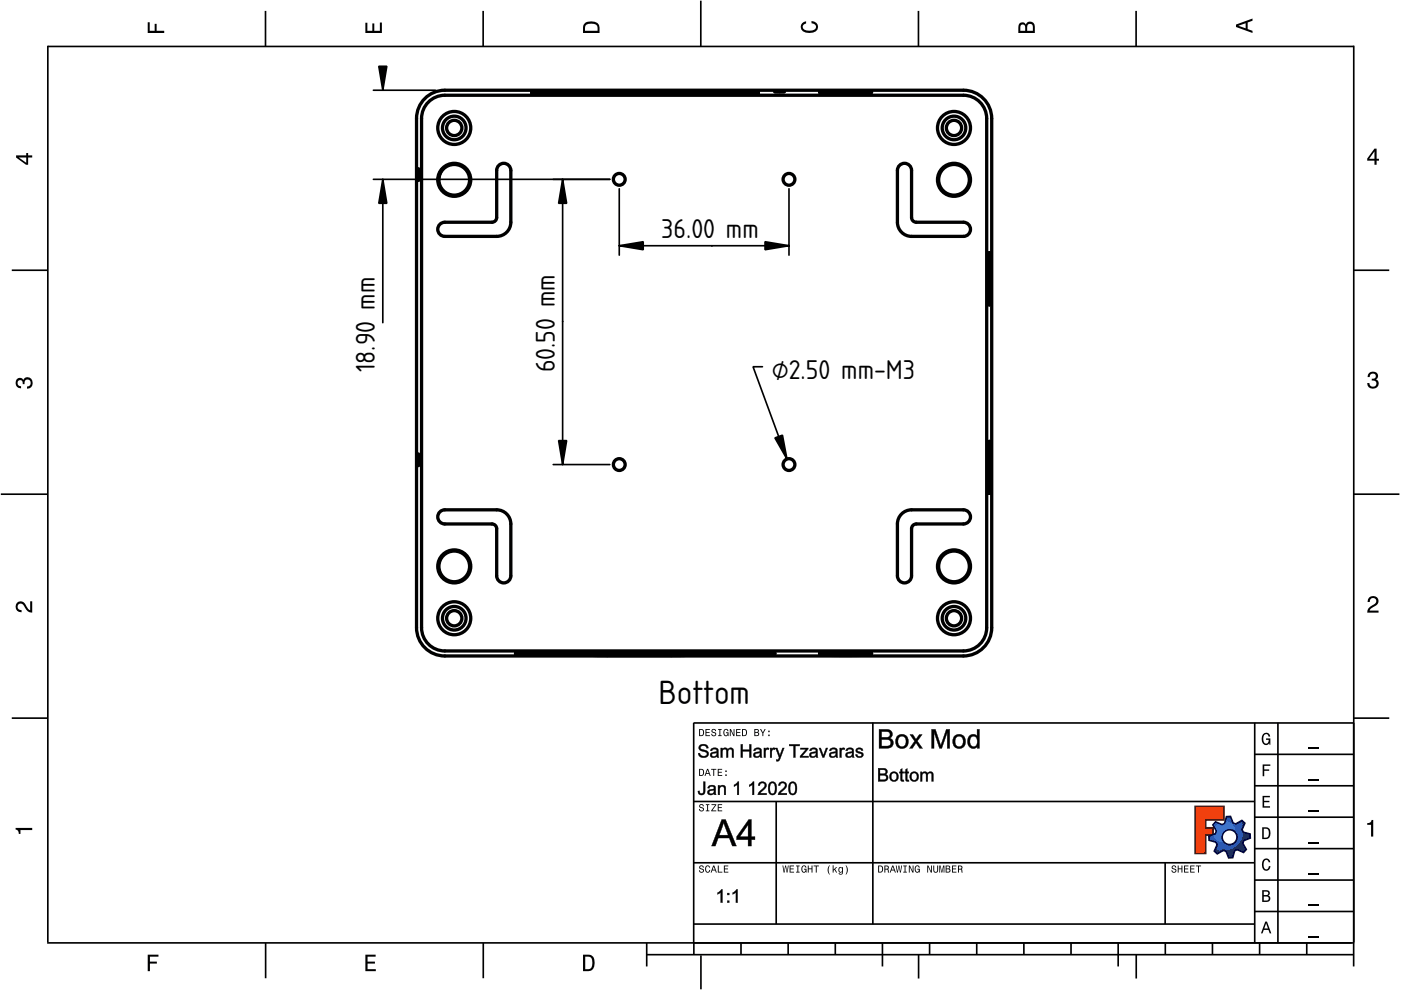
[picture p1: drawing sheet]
<svg xmlns="http://www.w3.org/2000/svg" width="297mm" height="210mm" viewBox="0 0 297 210" stroke-linecap="round" stroke-linejoin="round" font-family="sans-serif">
<defs><g id="words">
<text font-size="6.7" x="139.6" y="149.3">Bottom</text>
<g font-size="5.4">
<text x="140.2" y="50.4">36.00 mm</text>
<text x="79.5" y="78.9" transform="rotate(-90 79.5 78.9)">18.90 mm</text>
<text x="117.6" y="78.9" transform="rotate(-90 117.6 78.9)">60.50 mm</text>
<text x="163.7" y="80.4">⌀2.50 mm-M3</text>
</g>
</g></defs>
<g fill="none" stroke="#000" stroke-width=".35">
<path d="M10.1 9.7v190.1M10.1 9.9h277M56.3 2.3v7.5M102.4 2.3v7.5M148.6 .1v9.8M194.7 2.3v7.5M240.9 2.3v7.5M287 9.7v195.2M2.5 57.3h7.5M287.1 57.3h7.4M.2 104.8h10M287 104.8h9.7"/>
<path d="M2.5 152.3h7.5M147 153.3h140.1M147.1 153.3v49.1M185.1 153.2v42.8M266 159.9h21M266 153.3v46.7M270.9 153.3v46.7M287.1 152.3h7.4M147 169.9h119M164.6 169.9v26M266 179.9h21M266 173.3h21"/>
<path d="M266 166.6h21M10 199.9h277.1M56.3 199.9v7.5M102.5 199.9v7.5M137.1 199.9v5M147 195.9h119M147 182.9h119M157.1 199.9v2.5M167.1 199.9v2.5M177.1 199.9v2.5M187.1 199.9v5M197.1 199.9v2.5"/>
<path d="M207.1 199.9v2.5M217.1 199.9v2.5M227.1 199.9v2.5M237.1 199.9v5M247 182.9v13M247.1 199.9v2.5M257.1 199.9v2.5M266 193.3h21M266 186.6h21M267.1 199.9v2.5M277.1 199.9v2.5M137.1 202.4h150"/>
<path d="M148.6 202.6v7.2M194.8 202.4v5.1M240.9 202.4v5.1"/>
</g>
<g fill="#000">
<path d="M31.3 4.7h.4v1.8h1.1v-1.4h.4v1.4h1.6v.5h-3.5z" fill-rule="evenodd"/>
<path d="M77.5 4.8h.4v1.7h1v-1.5h.5v1.5h1.1v-1.7h.5v2.2h-3.5z" fill-rule="evenodd"/>
<path d="M124.1 4.9a2.19 2.19 0 0 0-.5 2.1h3.5v-1.2a1.42 1.42 0 0 0-1.7-1.3zM124.3 5.2a2.14 2.14 0 0 1 2.3 .3l.1 1h-2.7l.1-1z" fill-rule="evenodd"/>
<path d="M170.1 4.9l.8-.4v.5a.7 .7 0 0 0-.7 .5 .7 .7 0 0 0 .3 .8 1.69 1.69 0 0 0 2.5-.6 .9 .9 0 0 0-.9-.8v-.5a1.24 1.24 0 0 1 1.3 1.1 1.24 1.24 0 0 1-1 1.4 2.22 2.22 0 0 1-2.5-.7l-.1-.5z" fill-rule="evenodd"/>
<path d="M216.1 5l-.2 .8v1.2h3.5v-1.3a.98 .98 0 0 0-.7-1.1 .98 .98 0 0 0-1.2 .6 .84 .84 0 0 0-1.4-.2zM216.4 5.3a.54 .54 0 0 1 .7-.1 .54 .54 0 0 1 .3 .6v.7h-1.1zM217.9 5.2a.62 .62 0 0 1 .7-.1 .62 .62 0 0 1 .4 .6v.8h-1.2z" fill-rule="evenodd"/>
<path d="M262.1 5.2v.5l3.5 1.3v-.5l-1.1-.3v-1.4l1.1-.4v-.5zM262.6 5.5l1.5-.6v1.1z" fill-rule="evenodd"/>
<path d="M3.4 32.9v.5l2.1 1.5h.5v-1.5h.8v-.5h-.8v-.5h-.4v.5zM4 33.4h1.6v1.1z" fill-rule="evenodd"/>
<path d="M291.4 31.5l-1.5 2.1v.5h1.5v.8h.5v-.8h.5v-.4h-.5v-2.2zM291.4 32.1v1.6h-1.1z" fill-rule="evenodd"/>
<path d="M3.6 80.4a.86 .86 0 0 1 1.4 .1 1.06 1.06 0 0 1 1.2-.5 1.06 1.06 0 0 1 .7 1.2 1.1 1.1 0 0 1-1.2 1.2v-.4a.71 .71 0 0 0 .8-1 .71 .71 0 0 0-1.3-.1v.6h-.4a.61 .61 0 0 0-.3-.8 .61 .61 0 0 0-.8 .2 .61 .61 0 0 0 .2 .8l.6 .2v.4a1.15 1.15 0 0 1-1.2-.6 1.15 1.15 0 0 1 .3-1.3z" fill-rule="evenodd"/>
<path d="M290.3 79.1a1.08 1.08 0 0 1 1.3-.2 1.08 1.08 0 0 1 .5 1.3l-.4 .2a1.06 1.06 0 0 1 .6 1.3 1.06 1.06 0 0 1-1.2 .7 1.1 1.1 0 0 1-1.2-1.2h.4a.71 .71 0 0 0 1 .8 .71 .71 0 0 0 .1-1.3h-.6v-.4a.61 .61 0 0 0 .8-.3 .61 .61 0 0 0-.2-.8 .61 .61 0 0 0-.8 .2l-.2 .5h-.4z" fill-rule="evenodd"/>
<path d="M3.6 127.8a1.22 1.22 0 0 1 2 .7l.4 .6 .4 .3v-1.9h.4v2.4a1.8 1.8 0 0 1-1.7-1.4 .71 .71 0 0 0-.9-.5 .71 .71 0 0 0-.5 .8 .71 .71 0 0 0 .9 .6v.4a1.18 1.18 0 0 1-1.2-.6 1.18 1.18 0 0 1 .2-1.4z" fill-rule="evenodd"/>
<path d="M290.3 126.7a1.18 1.18 0 0 1 1.9 .3 1.18 1.18 0 0 1-1 1.7l-.5 .3-.3 .5h1.9v.4h-2.4a1.8 1.8 0 0 1 1.4-1.7 .71 .71 0 0 0 .5-.9 .71 .71 0 0 0-.9-.5 .71 .71 0 0 0-.5 .8h-.4z" fill-rule="evenodd"/>
<path d="M148.2 154.6v1.5h.5a.77 .77 0 0 0 .6-.8 .77 .77 0 0 0-.6-.7zM148.4 154.8a.58 .58 0 0 1 .7 .5 .58 .58 0 0 1-.7 .6zM149.6 154.6v1.5h.9v-.2h-.7v-.5h.6v-.2h-.6v-.4h.7v-.2zM151 154.7a.53 .53 0 0 0 0 .6 .53 .53 0 0 0 .6 .2 .32 .32 0 0 1-.3 .5 .32 .32 0 0 1-.3-.4h-.2a.5 .5 0 0 0 .7 .5 .5 .5 0 0 0 .1-.8l-.4-.1a.28 .28 0 0 1-.1-.4 .28 .28 0 0 1 .4-.1 .28 .28 0 0 1 .1 .3h.2a.51 .51 0 0 0-.3-.4 .51 .51 0 0 0-.5 .1zM152.3 154.6v.2h.2v1.1h-.2v.2h.7v-.2h-.3v-1.1h.3v-.2zM153.5 154.7a.81 .81 0 0 0 .5 1.4l.3-.2 .2 .2v-.8h-.6v.1h.4l-.2 .5a.6 .6 0 0 1-.5-.6 .6 .6 0 0 1 .4-.6l.2 .3h.2l-.1-.3a.53 .53 0 0 0-.8 0zM154.7 154.6v1.5h.2v-1.3l.6 1.3h.2v-1.5h-.2v1.2l-.5-1.2zM156.1 154.6v1.5h.9v-.2h-.7v-.5h.6v-.2h-.6v-.4h.7v-.2zM157.3 154.6v1.5h.5a.77 .77 0 0 0 .6-.8 .77 .77 0 0 0-.6-.7zM157.5 154.8a.58 .58 0 0 1 .7 .5 .58 .58 0 0 1-.7 .6zM159.9 154.6v1.5h.6a.42 .42 0 0 0 .5-.3 .42 .42 0 0 0-.3-.5l.2-.2-.1-.4zM160.1 154.8h.3a.23 .23 0 0 1 .3 .2 .23 .23 0 0 1-.3 .2h-.3zM160.1 155.4h.4a.26 .26 0 0 1 .3 .2 .26 .26 0 0 1-.3 .3h-.4zM161.1 154.6l.5 .9v.6h.2v-.6l.5-.9h-.2l-.4 .7-.3-.7zM162.9 155.8v.3h.3v-.3zM162.9 154.9v.3h.3v-.3z" fill-rule="evenodd"/>
<path d="M267.8 155.7a.85 .85 0 0 1 .9-.3 .85 .85 0 0 1 .6 .8h-.3l-.1-.3a.49 .49 0 0 0-.4-.3 .49 .49 0 0 0-.5 .3 1.2 1.2 0 0 0 .4 1.8 .66 .66 0 0 0 .6-.8h-.6v-.3h.9v1.3h-.1l-.1-.3-.3 .3a.85 .85 0 0 1-1.2-.7v-1.1z" fill-rule="evenodd"/>
<path d="M3.3 175.5h3.5v.5h-2.5v.8h-.3a.77 .77 0 0 0-.7-.9z" fill-rule="evenodd"/>
<path d="M148.4 170.6a.53 .53 0 0 0 0 .6 .53 .53 0 0 0 .6 .2 .32 .32 0 0 1-.3 .5 .32 .32 0 0 1-.3-.4h-.2a.5 .5 0 0 0 .7 .6 .5 .5 0 0 0 .1-.9l-.4-.1a.28 .28 0 0 1-.1-.4 .28 .28 0 0 1 .4-.1 .28 .28 0 0 1 .1 .4h.2a.51 .51 0 0 0-.3-.5 .51 .51 0 0 0-.5 .1zM149.7 170.5v.2h.2v1.1h-.2v.2h.7v-.2h-.3v-1.1h.3v-.2zM150.8 170.5v.2h.8l-.8 1.3h1.1v-.2h-.9l.9-1.3zM152.2 170.5v1.5h.9v-.2h-.7v-.5h.6v-.2h-.6v-.4h.7v-.2z" fill-rule="evenodd"/>
<path d="M148.2 163v1.5h.5a.77 .77 0 0 0 .6-.7 .77 .77 0 0 0-.6-.8zM148.4 163.2a.57 .57 0 0 1 .7 .6 .57 .57 0 0 1-.7 .5zM149.9 163l-.5 1.5h.2l.1-.4h.6l.2 .4h.2l-.6-1.5zM150 163.2l.3 .7h-.5zM150.8 163v.2h.4v1.3h.2v-1.3h.5v-.2zM152.2 163v1.5h.9v-.2h-.7v-.5h.6v-.2h-.6v-.4h.7v-.2zM153.8 164.2v.3h.3v-.3zM153.8 163.4v.3h.3v-.3z" fill-rule="evenodd"/>
<path d="M253.4 171h6.1v2.8h-3.9v1.7h1.6v1.5h-1.6v4h-2.2z" fill-rule="evenodd"/>
<path d="M257.7 174.3l-.5 .6 .7 1.3-.2 .6-1.4 .5v.9l1.5 .4 .3 .5-.7 1.4 .7 .5 1.3-.7 .6 .2 .5 1.4 .9-.1 .3-1.4 .6-.3 1.4 .6 .5-.6-.7-1.3 .2-.6 1.4-.5-.1-.9-1.4-.4-.3-.5 .6-1.4-.6-.6-1.3 .8-.6-.2-.5-1.4h-.9l-.4 1.5-.5 .2zM259.1 177.5a1.6 1.6 0 0 1 3.2 0 1.6 1.6 0 0 1-3.2 0z" fill-rule="evenodd"/>
<path d="M267.7 168.7h1.5v.3h-1.2v.8h1.1v.3h-1.1v.8h1.3v.3h-1.6z" fill-rule="evenodd"/>
<path d="M267.7 162.1h1.6v.3h-1.3v.7h1.1v.3h-1.1v1.2h-.3z" fill-rule="evenodd"/>
<path d="M267.6 175.4v2.5h.8a1.37 1.37 0 0 0 .7-2.2 1.56 1.56 0 0 0-1.5-.3zM267.9 175.7a.98 .98 0 0 1 1.2 .7 .98 .98 0 0 1-.7 1.2h-.5z" fill-rule="evenodd"/>
<path d="M289.9 174.5a.77 .77 0 0 0 .9-.6h.4v3.5h-.5v-2.5h-.8z" fill-rule="evenodd"/>
<path d="M148.4 183.6a.53 .53 0 0 0 0 .6 .53 .53 0 0 0 .6 .2 .32 .32 0 0 1-.3 .5 .32 .32 0 0 1-.3-.4h-.2a.5 .5 0 0 0 .7 .6 .5 .5 0 0 0 .1-.9l-.4-.1a.28 .28 0 0 1-.1-.4 .28 .28 0 0 1 .4-.1 .28 .28 0 0 1 .1 .4h.2a.51 .51 0 0 0-.3-.5 .51 .51 0 0 0-.5 .1zM149.6 183.7l-.1 .2a.67 .67 0 0 0 .1 .9 .67 .67 0 0 0 .8 .1l.2-.4h-.2l-.2 .3a.6 .6 0 0 1-.5-.5 .6 .6 0 0 1 .4-.6l.3 .3h.2l-.2-.4a.5 .5 0 0 0-.8 .1zM151.2 183.5l-.5 1.5h.2l.1-.4h.6l.2 .4h.2l-.6-1.5zM151.3 183.7l.3 .7h-.5zM152.2 183.5v1.5h1v-.2h-.8v-1.3zM153.5 183.5v1.5h.9v-.2h-.7v-.5h.6v-.2h-.6v-.4h.7v-.2z" fill-rule="evenodd"/>
<path d="M165.9 183.5l.3 1.5h.1l.3-1.3 .2 1.3h.2l.2-1.5h-.1l-.2 1.3-.2-1.3h-.2l-.2 1.3-.2-1.3zM167.4 183.5v1.5h1v-.2h-.8v-.5h.7v-.2h-.7v-.4h.7v-.2zM168.8 183.5v.2h.3v1.1h-.3v.2h.7v-.2h-.2v-1.1h.2v-.2zM170.1 183.7a.82 .82 0 0 0 .5 1.3l.3-.2 .1 .2v-.8h-.5v.2h.3l-.2 .4a.6 .6 0 0 1-.5-.5 .6 .6 0 0 1 .5-.6l.2 .3h.2l-.2-.4a.53 .53 0 0 0-.7 .1zM171.3 183.5v1.5h.2v-.7h.6v.7h.2v-1.5h-.2v.6h-.6v-.6zM172.5 183.5v.2h.5v1.3h.2v-1.3h.4v-.2zM175.8 183.5a1.35 1.35 0 0 0 .2 1.9 1.84 1.84 0 0 1 0-1.9zM176.5 183.5v1.5h.2v-.4l.2-.2 .4 .6h.2l-.4-.7 .4-.5h-.2l-.6 .6v-.9zM177.9 184a.59 .59 0 0 0-.2 .7 .59 .59 0 0 0 .7 .3l.1-.2a.31 .31 0 0 1-.1 .5 .31 .31 0 0 1-.4-.2h-.2a.47 .47 0 0 0 .5 .4 .47 .47 0 0 0 .4-.5v-1.2h-.2v.2l-.3-.2zM178 184.1l.1-.1a.42 .42 0 0 1 .4 .4 .42 .42 0 0 1-.4 .5l-.1-.3zM179.3 183.5a1.85 1.85 0 0 1 0 1.9 1.22 1.22 0 0 0 0-1.9z" fill-rule="evenodd"/>
<path d="M186.2 183.5v1.5h.5a.77 .77 0 0 0 .6-.7 .77 .77 0 0 0-.6-.8zM186.4 183.7a.58 .58 0 0 1 .6 .6 .58 .58 0 0 1-.6 .5zM187.5 183.5v1.5h.2v-.6a.45 .45 0 0 1 .5 .1 .45 .45 0 0 1 .1 .5h.2l-.2-.7a.42 .42 0 0 0 .1-.5 .42 .42 0 0 0-.4-.3zM187.7 183.7h.2a.26 .26 0 0 1 .4 .3 .26 .26 0 0 1-.4 .2h-.2zM189.2 183.5l-.6 1.5h.2l.2-.4h.6l.1 .4h.2l-.5-1.5zM189.3 183.7l.2 .7h-.4zM189.9 183.5l.3 1.5h.2l.2-1.3 .2 1.3h.2l.3-1.5h-.2l-.2 1.3-.2-1.3h-.2l-.2 1.3-.2-1.3zM191.5 183.5v.2h.3v1.1h-.3v.2h.8v-.2h-.3v-1.1h.3v-.2zM192.7 183.5v1.5h.2v-1.2l.5 1.2h.3v-1.5h-.2v1.2l-.6-1.2zM194.1 183.7a.81 .81 0 0 0 .5 1.3l.3-.2 .1 .2v-.8h-.5v.2h.3l-.2 .4a.6 .6 0 0 1-.5-.5 .6 .6 0 0 1 .5-.6l.2 .3h.2l-.2-.4a.53 .53 0 0 0-.7 .1zM196.6 183.5v1.5h.2v-1.2l.6 1.2h.2v-1.5h-.2v1.2l-.6-1.2zM197.9 183.5v.9a.52 .52 0 0 0 .5 .6 .52 .52 0 0 0 .5-.6v-.9h-.2v.9a.33 .33 0 0 1-.3 .5 .33 .33 0 0 1-.3-.5v-.9zM199.2 183.5v1.5h.1v-1.4l.3 1.4h.2l.3-1.4v1.4h.1v-1.5h-.2l-.3 1.3-.3-1.3zM200.5 183.5v1.5h.6a.42 .42 0 0 0 .4-.3 .42 .42 0 0 0-.2-.5l.2-.2-.1-.4zM200.7 183.7h.3a.23 .23 0 0 1 .3 .2 .23 .23 0 0 1-.3 .2h-.3zM200.7 184.3h.3a.26 .26 0 0 1 .3 .3 .26 .26 0 0 1-.3 .2h-.3zM201.8 183.5v1.5h1v-.2h-.8v-.5h.7v-.2h-.7v-.4h.8v-.2zM203.1 183.5v1.5h.2v-.6a.45 .45 0 0 1 .5 .1 .45 .45 0 0 1 .1 .5h.2l-.2-.7a.42 .42 0 0 0 .1-.5 .42 .42 0 0 0-.4-.3zM203.3 183.7h.3a.26 .26 0 0 1 .3 .3 .26 .26 0 0 1-.4 .2h-.2z" fill-rule="evenodd"/>
<path d="M248.5 183.6a.53 .53 0 0 0 0 .6 .53 .53 0 0 0 .6 .2 .32 .32 0 0 1-.2 .5 .32 .32 0 0 1-.3-.4h-.2a.5 .5 0 0 0 .6 .6 .5 .5 0 0 0 .2-.9l-.4-.1a.28 .28 0 0 1-.1-.4 .28 .28 0 0 1 .3-.1 .28 .28 0 0 1 .2 .4h.2a.51 .51 0 0 0-.3-.5 .51 .51 0 0 0-.6 .1zM249.7 183.5v1.5h.2v-.7h.6v.7h.2v-1.5h-.2v.6h-.6v-.6zM251 183.5v1.5h1v-.2h-.8v-.5h.7v-.2h-.7v-.4h.8v-.2zM252.3 183.5v1.5h1v-.2h-.8v-.5h.7v-.2h-.7v-.4h.8v-.2zM253.5 183.5v.2h.5v1.3h.2v-1.3h.5v-.2z" fill-rule="evenodd"/>
<path d="M268.3 195.4l-1 2.5h.4l.2-.7h1l.3 .7h.3l-.9-2.5zM268.4 195.8l.4 1.1h-.7z" fill-rule="evenodd"/>
<path d="M267.6 188.7v2.5h1a.7 .7 0 0 0 .7-.5 .7 .7 0 0 0-.4-.8 .61 .61 0 0 0 .3-.8 .61 .61 0 0 0-.7-.4zM267.9 189h.6a.38 .38 0 0 1 .4 .4 .38 .38 0 0 1-.5 .4h-.5zM267.9 190.1h.6a.44 .44 0 0 1 .5 .4 .44 .44 0 0 1-.5 .4h-.6z" fill-rule="evenodd"/>
<path d="M267.8 182.3a.85 .85 0 0 1 .9-.3 .85 .85 0 0 1 .6 .8h-.3l-.1-.2a.47 .47 0 0 0-.4-.3 .47 .47 0 0 0-.4 .3 1.21 1.21 0 0 0 .4 1.7 .64 .64 0 0 0 .5-.7h.4a.89 .89 0 0 1-.8 1 .89 .89 0 0 1-1-.7v-1.1z" fill-rule="evenodd"/>
<path d="M31.3 202.4h2.3v.4h-1.8v1.1h1.5v.4h-1.5v1.6h-.5z" fill-rule="evenodd"/>
<path d="M77.5 202.4h2.1v.4h-1.7v1.1h1.6v.4h-1.6v1.2h1.8v.4h-2.2z" fill-rule="evenodd"/>
<path d="M123.6 202.4v3.5h1.2a1.42 1.42 0 0 0 1.3-1.7 1.38 1.38 0 0 0-1.3-1.8zM124.1 202.8l1 .1a1.89 1.89 0 0 1 0 2.5l-1 .1z" fill-rule="evenodd"/>
</g>
<path d="M277.3 158.6h2.2M277.3 178.6h2.2M277.3 172h2.2M277.3 165.3h2.2M277.3 198.6h2.2M277.3 192h2.2M277.3 185.3h2.2" fill="none" stroke="#000" stroke-width=".25"/>
<g fill="#000">
<path d="M148.3 158a1.12 1.12 0 0 1 1.9 .6l-.4 .1a.64 .64 0 0 0-.6-.6 .64 .64 0 0 0-.6 .5l.6 .3a.93 .93 0 0 1 1.1 1 .93 .93 0 0 1-1.3 .8 .91 .91 0 0 1-1-1l.4-.1a.75 .75 0 0 0 .7 .7 .75 .75 0 0 0 .7-.6l-1.3-.6a.67 .67 0 0 1-.2-1.1zM148.4 158a.75 .75 0 0 0-.1 .9 .75 .75 0 0 0 .8 .4l.5 .2a.49 .49 0 0 1 .3 .6 .49 .49 0 0 1-.7 .3 .69 .69 0 0 1-.8-.7h-.4a1.12 1.12 0 0 0 1.1 .9 1.12 1.12 0 0 0 1.1-.8l-.1-.4-.3-.3-1.2-.3a.63 .63 0 0 1 .3-.8 .63 .63 0 0 1 .8 .3l.1 .3h.3a1.02 1.02 0 0 0-1.7-.6zM150.7 158.8a.88 .88 0 0 1 1-.3 .88 .88 0 0 1 .6 .8l.2 1.3h-.5v-.2a.73 .73 0 0 1-1.1 .3 .73 .73 0 0 1-.1-1.1l1.1-.3a.49 .49 0 0 0-.4-.4 .49 .49 0 0 0-.6 .4l-.3-.1zM150.8 158.8l-.2 .4h.4a.52 .52 0 0 1 .3-.4 .52 .52 0 0 1 .6 .1l.1 .5-.9 .1a.6 .6 0 0 0-.3 1 .99 .99 0 0 0 1.2-.2l.1 .3h.3l-.1-.4v-1.2a.97 .97 0 0 0-1.5-.2zM151.1 159.9h-.1a.43 .43 0 0 0 .4 .5 .43 .43 0 0 0 .5-.4l.1-.4zM151 159.8l1-.3a.62 .62 0 0 1-.3 .8 .62 .62 0 0 1-.8-.2zM152.8 158.6h.4l-.1 .3a.68 .68 0 0 1 .6-.4 .68 .68 0 0 1 .6 .4 .67 .67 0 0 1 .8-.4 .67 .67 0 0 1 .5 .7v1.4h-.4v-1.3a.41 .41 0 0 0-.5-.4 .41 .41 0 0 0-.3 .5v1.2h-.4v-1.3a.42 .42 0 0 0-.6-.4 .42 .42 0 0 0-.2 .7v1h-.4zM152.8 158.6v2h.4l-.1-1a.5 .5 0 0 1 .3-.8 .5 .5 0 0 1 .7 .5l-.1 1.3h.4l-.1-1.2a.48 .48 0 0 1 .4-.6 .48 .48 0 0 1 .5 .5v1.3h.3v-1.4a.62 .62 0 0 0-.5-.6 .62 .62 0 0 0-.7 .4 .65 .65 0 0 0-.6-.4 .65 .65 0 0 0-.6 .4v-.4zM157 157.8h.5v1.2h1.4v-1.2h.4v2.8h-.4v-1.3h-1.5l.1 1.3h-.5zM157.1 157.8v2.8h.3v-1.3h1.5v1.3h.4v-2.8h-.4v1.2h-1.5v-1.2zM159.9 158.8a.88 .88 0 0 1 1-.3 .88 .88 0 0 1 .6 .8l.1 1.3h-.4l-.1-.2a.73 .73 0 0 1-1 .3 .73 .73 0 0 1-.2-1.1l1.2-.3a.49 .49 0 0 0-.5-.4 .49 .49 0 0 0-.5 .4l-.4-.1zM160 158.8l-.2 .4h.3a.52 .52 0 0 1 .4-.4 .52 .52 0 0 1 .5 .1l.2 .5-1 .1a.6 .6 0 0 0-.3 1 .99 .99 0 0 0 1.3-.2v.3h.4l-.2-.4v-1.2a.97 .97 0 0 0-1.4-.2zM160.2 159.9a.43 .43 0 0 0 .3 .5 .43 .43 0 0 0 .5-.4l.1-.4zM160.2 159.8l1-.3a.62 .62 0 0 1-.4 .8 .62 .62 0 0 1-.8-.2zM161.9 158.6h.4v.3a.47 .47 0 0 1 .3-.4 .47 .47 0 0 1 .5 .2l-.1 .3h-.4l-.2 .2v1.4h-.5zM162 158.6v2h.3v-1a.46 .46 0 0 1 .1-.6 .46 .46 0 0 1 .5 0l.2-.3a.61 .61 0 0 0-.9 .2l.1-.3zM163.2 158.6h.4v.3a.47 .47 0 0 1 .3-.4 .47 .47 0 0 1 .5 .2l-.1 .3h-.4l-.2 .2v1.4h-.5zM163.3 158.6v2h.3v-1a.46 .46 0 0 1 .1-.6 .46 .46 0 0 1 .6 0l.1-.3a.61 .61 0 0 0-.8 .2v-.3zM164.4 158.6h.4l.6 1.6 .5-1.6h.4l-1 2.5a.49 .49 0 0 1-.7 .3l-.1-.4 .5-.1 .2-.3zM164.4 158.6l.8 2-.2 .5h-.4v.3a.72 .72 0 0 0 .9-.8l.8-2h-.4l-.6 1.6-.5-1.6zM167.3 157.8h2.3v.4h-1l.1 2.4h-.5l.1-2.4h-1zM167.3 157.8v.4l1-.1v2.5h.3v-2.5l.9 .1v-.4zM169.7 158.6h1.7v.2l-1.4 1.5h1.5v.3h-1.9v-.3l1.3-1.4h-1.2zM169.7 158.6v.3l1.3-.1-1.4 1.5v.3h1.8v-.3l-1.4 .1 1.3-1.6v-.2zM171.8 158.8a.88 .88 0 0 1 1-.3 .88 .88 0 0 1 .6 .8l.1 1.3h-.4l-.1-.2a.73 .73 0 0 1-1 .3 .73 .73 0 0 1-.2-1.1l1.1-.3a.49 .49 0 0 0-.4-.4 .49 .49 0 0 0-.5 .4l-.4-.1zM171.8 158.8l-.2 .4h.4a.52 .52 0 0 1 .4-.4 .52 .52 0 0 1 .5 .1l.1 .5-.9 .1a.6 .6 0 0 0-.3 1 .99 .99 0 0 0 1.3-.2v.3h.3l-.1-.4v-1.2a.97 .97 0 0 0-1.5-.2zM172.1 159.9h-.1a.43 .43 0 0 0 .4 .5 .43 .43 0 0 0 .5-.4l.1-.4zM172 159.8l1-.2a.57 .57 0 0 1-.3 .8 .57 .57 0 0 1-.8-.4zM173.6 158.6h.4l.6 1.6 .5-1.6h.4l-.7 2h-.4zM173.6 158.6l.8 2h.3l.8-2h-.4l-.5 1.8-.6-1.8zM176 158.8a.88 .88 0 0 1 1-.3 .88 .88 0 0 1 .6 .8l.1 1.3h-.4l-.1-.2a.73 .73 0 0 1-1 .3 .73 .73 0 0 1-.2-1.1l1.2-.3a.49 .49 0 0 0-.5-.4 .49 .49 0 0 0-.5 .4l-.4-.1zM176 158.8l-.1 .4h.3a.52 .52 0 0 1 .4-.4 .52 .52 0 0 1 .5 .1l.1 .5-.9 .1a.6 .6 0 0 0-.3 1 .99 .99 0 0 0 1.3-.2v.3h.3l-.1-.4v-1.2a.97 .97 0 0 0-1.5-.2zM176.3 159.9h-.1a.43 .43 0 0 0 .4 .5 .43 .43 0 0 0 .5-.4l.1-.4zM176.2 159.8l1-.3a.62 .62 0 0 1-.3 .8 .62 .62 0 0 1-.8-.2zM178 158.6h.4v.3a.47 .47 0 0 1 .3-.4 .47 .47 0 0 1 .5 .2l-.2 .3h-.3l-.3 .2v1.4h-.4zM178.1 158.6v2h.3v-1a.46 .46 0 0 1 .1-.6 .46 .46 0 0 1 .5 0l.1-.3a.61 .61 0 0 0-.8 .2l.1-.3zM179.4 158.8a.88 .88 0 0 1 1-.3 .88 .88 0 0 1 .6 .8l.2 1.3h-.5v-.2a.73 .73 0 0 1-1.1 .3 .73 .73 0 0 1-.1-1.1l1.1-.3a.49 .49 0 0 0-.4-.4 .49 .49 0 0 0-.6 .4l-.3-.1zM179.5 158.8l-.2 .4h.4a.52 .52 0 0 1 .3-.4 .52 .52 0 0 1 .6 .1l.1 .5-1 .1a.6 .6 0 0 0-.2 1 .99 .99 0 0 0 1.2-.2l.1 .3h.3l-.1-.4v-1.2a.97 .97 0 0 0-1.5-.2zM179.8 159.9h-.1a.43 .43 0 0 0 .4 .5 .43 .43 0 0 0 .5-.4l.1-.4zM179.7 159.8l1-.3a.62 .62 0 0 1-.3 .8 .62 .62 0 0 1-.8-.2zM181.5 158.7h.2a.85 .85 0 0 1 1.3 .4l-.4 .1a.41 .41 0 0 0-.3-.3 .41 .41 0 0 0-.5 .3l.4 .2a.68 .68 0 0 1 .9 .6 .68 .68 0 0 1-.9 .7 .71 .71 0 0 1-.8-.7l.3-.1a.5 .5 0 0 0 .4 .4 .5 .5 0 0 0 .6-.3l-.2-.1a.92 .92 0 0 1-1.1-.9zM181.6 158.8a.6 .6 0 0 0 0 .7 .6 .6 0 0 0 .7 .2l.4 .2a.5 .5 0 0 1-.5 .5 .5 .5 0 0 1-.5-.4h-.3a.82 .82 0 0 0 .8 .6 .82 .82 0 0 0 .8-.7l-.3-.3-1-.4a.48 .48 0 0 1 .5-.4 .48 .48 0 0 1 .5 .4l.3-.1a.88 .88 0 0 0-1.4-.3z"/>
<path d="M148.4 158a1.09 1.09 0 0 1 1.8 .6h-.4a.65 .65 0 0 0-.6-.5 .65 .65 0 0 0-.7 .6l.4 .2a1.12 1.12 0 0 1 1.3 1.1 1.16 1.16 0 0 1-1.2 .6 1.16 1.16 0 0 1-1-.9h.4a.76 .76 0 0 0 .7 .6 .76 .76 0 0 0 .8-.6l-.4-.3a1.03 1.03 0 0 1-1.2-1.2zM150.8 158.8a.87 .87 0 0 1 .9-.3 .87 .87 0 0 1 .6 .8l.1 1.3h-.3l-.1-.2a.74 .74 0 0 1-.9 .3 .74 .74 0 0 1-.5-.9l.5-.3 .9-.2a.51 .51 0 0 0-.5-.5 .51 .51 0 0 0-.5 .4h-.4zM151 159.8a.36 .36 0 0 0 0 .5 .36 .36 0 0 0 .5 .1l.4-.3 .1-.5zM152.8 158.6h.3v.3a.68 .68 0 0 1 1.2 0 .65 .65 0 0 1 .8-.3 .65 .65 0 0 1 .4 .6v1.4h-.3v-1.3a.45 .45 0 0 0-.5-.5 .45 .45 0 0 0-.3 .6v1.2h-.4v-1.3a.46 .46 0 0 0-.6-.4 .46 .46 0 0 0-.2 .7v1h-.4zM157.1 157.8h.3v1.2h1.5v-1.2h.4v2.8h-.4v-1.3h-1.5v1.3h-.3zM159.9 158.8a.87 .87 0 0 1 1-.3 .87 .87 0 0 1 .6 .8l.1 1.3h-.4l-.1-.2a.74 .74 0 0 1-.9 .3 .74 .74 0 0 1-.4-.9l.4-.3 .9-.2a.51 .51 0 0 0-.4-.5 .51 .51 0 0 0-.6 .4h-.3zM160.2 159.8a.36 .36 0 0 0 0 .5 .36 .36 0 0 0 .5 .1l.4-.3v-.5zM162 158.6h.3v.3l.2-.3h.4l.2 .1-.2 .3a.45 .45 0 0 0-.5 0 .45 .45 0 0 0-.1 .6v1h-.3zM163.3 158.6h.3v.3l.2-.3h.4l.2 .1-.1 .3a.45 .45 0 0 0-.6 0 .45 .45 0 0 0-.1 .6v1h-.3zM164.4 158.6h.4l.6 1.6 .5-1.6h.4l-.8 2a.74 .74 0 0 1-.9 .8v-.3a.45 .45 0 0 0 .6-.5zM167.3 157.8h2.2v.4h-.9v2.4h-.3v-2.4h-1zM169.7 158.6h1.6v.2l-1.3 1.5h1.4v.3h-1.8v-.3l1.3-1.4h-1.2zM171.8 158.8a.87 .87 0 0 1 .9-.3 .87 .87 0 0 1 .6 .8l.1 1.3h-.3l-.1-.2a.74 .74 0 0 1-.9 .3 .74 .74 0 0 1-.4-.9l.4-.3 .9-.2a.51 .51 0 0 0-.5-.5 .51 .51 0 0 0-.5 .4h-.4zM172.1 159.8a.36 .36 0 0 0 0 .5 .36 .36 0 0 0 .4 .1l.4-.3 .1-.5zM173.6 158.6h.4l.6 1.6 .5-1.6h.4l-.8 2h-.3zM176 158.8a.87 .87 0 0 1 .9-.3 .87 .87 0 0 1 .6 .8l.1 1.3h-.3l-.1-.2a.74 .74 0 0 1-.9 .3 .74 .74 0 0 1-.4-.9l.4-.3 .9-.2a.51 .51 0 0 0-.5-.5 .51 .51 0 0 0-.5 .4h-.3zM176.3 159.8a.36 .36 0 0 0 0 .5 .36 .36 0 0 0 .5 .1l.3-.3 .1-.5zM178.1 158.6h.3v.3l.2-.3h.4l.1 .1-.1 .3a.45 .45 0 0 0-.5 0 .45 .45 0 0 0-.1 .6v1h-.3zM179.5 158.8a.87 .87 0 0 1 .9-.3 .87 .87 0 0 1 .6 .8l.1 1.3h-.3l-.1-.2a.74 .74 0 0 1-.9 .3 .74 .74 0 0 1-.5-.9l.4-.3 1-.2a.51 .51 0 0 0-.5-.5 .51 .51 0 0 0-.5 .4h-.4zM179.7 159.8a.36 .36 0 0 0 0 .5 .36 .36 0 0 0 .5 .1l.4-.3 .1-.5zM181.6 158.8a.87 .87 0 0 1 1.4 .3l-.4 .1a.4 .4 0 0 0-.4-.4 .4 .4 0 0 0-.3 .5h.1a.86 .86 0 0 1 1 .9 .89 .89 0 0 1-.9 .4 .89 .89 0 0 1-.7-.6h.3a.45 .45 0 0 0 .5 .4 .45 .45 0 0 0 .4-.5l-.1-.1a.89 .89 0 0 1-1-.8z"/>
<path d="M186.3 154.6h1.6a1.04 1.04 0 0 1 1.3 .6 1.04 1.04 0 0 1-.5 1.3 1.1 1.1 0 0 1 .7 1.2 1.1 1.1 0 0 1-1 1h-2.1zM186.4 154.6v4.1l1.5-.1a1.09 1.09 0 0 0 1.4-.7 1.09 1.09 0 0 0-.8-1.4 .98 .98 0 0 0 .6-1.2 .98 .98 0 0 0-1.2-.6zM186.9 155.1v1.2h.9a.63 .63 0 0 0 .9-.6 .63 .63 0 0 0-1-.5zM186.9 155.1h.8a.69 .69 0 0 1 1 .3 .69 .69 0 0 1-.4 .9l-1.4 .1zM186.9 156.8v1.4l1-.1a.7 .7 0 0 0 .9-.7 .7 .7 0 0 0-1-.6zM186.9 156.8h.9a.74 .74 0 0 1 1.1 .4 .74 .74 0 0 1-.6 1h-1.4zM190.3 156a1.52 1.52 0 0 1 2.3 1 1.52 1.52 0 0 1-1.9 1.7 1.73 1.73 0 0 1-.4-2.7zM190.3 156a1.52 1.52 0 0 0-.3 1.8 1.52 1.52 0 0 0 1.7 .8 1.48 1.48 0 0 0 .8-2.1 1.48 1.48 0 0 0-2.2-.5zM190.7 156.4a1.07 1.07 0 0 0-.3 1.2 1.07 1.07 0 0 0 1.1 .6 1.09 1.09 0 0 0 .6-1.2 1.09 1.09 0 0 0-1.1-.8zM190.6 156.3a.98 .98 0 0 1 1.3 0 .98 .98 0 0 1 .2 1.2 .9 .9 0 0 1-1.1 .8 .9 .9 0 0 1-.7-1.1zM192.9 155.7h.7l.6 1.1 .7-1.1h.7l-1.1 1.4 1.2 1.6h-.7l-.8-1.2-.7 1.2h-.7l1.1-1.6zM192.9 155.7l1.1 1.4-1.1 1.6h.6l.7-1.3 .8 1.3h.6l-1.2-1.6 1.1-1.4h-.6l-.7 1.1-.6-1.1zM197.5 154.6h.8l1.2 3.5 1.1-3.5h.8v4.1h-.6l.1-3.4-1.2 3.4h-.5l-1.2-3.5 .1 3.5h-.6zM197.5 154.6v4.1h.5l.1-3.5 1.1 3.5h.5l1.2-3.4-.1 3.4h.6v-4.1h-.8l-1.1 3.6-1.2-3.6zM202.4 156a1.52 1.52 0 0 1 2.4 1 1.52 1.52 0 0 1-2 1.7 1.73 1.73 0 0 1-.4-2.7zM202.4 156a1.52 1.52 0 0 0-.3 1.8 1.52 1.52 0 0 0 1.7 .8 1.48 1.48 0 0 0 .8-2.1 1.48 1.48 0 0 0-2.2-.5zM202.8 156.4a1.07 1.07 0 0 0-.3 1.2 1.07 1.07 0 0 0 1.1 .6 1.09 1.09 0 0 0 .6-1.2 1.09 1.09 0 0 0-1.1-.8zM202.7 156.3a.98 .98 0 0 1 1.3 0 .98 .98 0 0 1 .2 1.2 .9 .9 0 0 1-1 .8 .9 .9 0 0 1-.7-1.1zM205.5 156a1.05 1.05 0 0 1 1.7 .1l-.1-1.5h.6v4.1h-.5v-.4a1.02 1.02 0 0 1-1.7 .1 1.93 1.93 0 0 1 0-2.4zM205.6 156a1.51 1.51 0 0 0-.4 1.7 1.51 1.51 0 0 0 1.5 .9l.5-.5v.6h.5v-4.1h-.5v1.6a1.04 1.04 0 0 0-1.6-.2zM205.9 156.4a1.22 1.22 0 0 0 .5 1.9 1.14 1.14 0 0 0 .8-1.1 1.14 1.14 0 0 0-.8-1.1zM205.8 156.3a.86 .86 0 0 1 1.1-.1 .86 .86 0 0 1 .3 1 .87 .87 0 0 1-.8 1.2 .87 .87 0 0 1-.8-1.2z"/>
<path d="M186.4 154.6h1.5a1.02 1.02 0 0 1 1.2 .6 1.02 1.02 0 0 1-.4 1.3 1.13 1.13 0 0 1 .6 1.4 1.13 1.13 0 0 1-1.4 .8h-1.5zM186.9 155.1v1.2h.9a.67 .67 0 0 0 .9-.6 .67 .67 0 0 0-1-.6zM186.9 156.8v1.4h1a.74 .74 0 0 0 1-.8 .74 .74 0 0 0-1.1-.6zM190.3 156a1.47 1.47 0 0 1 2.3 1 1.47 1.47 0 0 1-1.9 1.6 1.69 1.69 0 0 1-.4-2.6zM190.6 156.4a1.12 1.12 0 0 0-.2 1.2 1.12 1.12 0 0 0 1.1 .7 1.13 1.13 0 0 0 .6-1.3 1.13 1.13 0 0 0-1.1-.9zM192.9 155.7h.7l.6 1.1 .7-1.1h.6l-1 1.4 1.1 1.6h-.6l-.8-1.2-.7 1.2h-.6l1-1.6zM197.5 154.6h.8l1.2 3.5 1.1-3.5h.8v4.1h-.6v-3.4l-1.1 3.4h-.5l-1.2-3.5v3.5h-.5zM202.4 156a1.47 1.47 0 0 1 2.3 1 1.47 1.47 0 0 1-1.9 1.6 1.69 1.69 0 0 1-.4-2.6zM202.7 156.4a1.12 1.12 0 0 0-.2 1.2 1.12 1.12 0 0 0 1.1 .7 1.13 1.13 0 0 0 .6-1.3 1.13 1.13 0 0 0-1.1-.9zM205.5 156a1.07 1.07 0 0 1 1.7 .1v-1.5h.5v4.1h-.5v-.4a1.25 1.25 0 0 1-1.6 .2 1.25 1.25 0 0 1-.5-1.6zM205.9 156.4a1.26 1.26 0 0 0 .5 1.9 1.18 1.18 0 0 0 .8-1.1 1.18 1.18 0 0 0-.8-1.1z"/>
<path d="M149.1 165.7h.4v1.9a.8 .8 0 0 1-.7 1 .8 .8 0 0 1-.8-.9l.3-.1 .1 .3a.38 .38 0 0 0 .5 .3 .38 .38 0 0 0 .2-.5zM149.1 165.7l.1 2a.46 .46 0 0 1-.4 .6 .46 .46 0 0 1-.5-.6h-.3a.73 .73 0 0 0 .8 .8 .73 .73 0 0 0 .7-.9v-1.9zM150.2 166.7a.88 .88 0 0 1 1-.3 .88 .88 0 0 1 .6 .8l.1 1.4h-.4l-.1-.3a.73 .73 0 0 1-1 .3 .73 .73 0 0 1-.2-1.1l1.1-.3a.49 .49 0 0 0-.4-.4 .49 .49 0 0 0-.5 .4l-.4-.1zM150.2 166.8l-.2 .3h.4a.52 .52 0 0 1 .3-.4 .52 .52 0 0 1 .6 .2l.1 .4-.9 .1a.6 .6 0 0 0-.3 1 .99 .99 0 0 0 1.2-.2l.1 .3h.3l-.1-.3v-1.3a.97 .97 0 0 0-1.5-.1zM150.5 167.8h-.1a.43 .43 0 0 0 .4 .5 .43 .43 0 0 0 .5-.3l.1-.5zM150.4 167.7l1-.2a.57 .57 0 0 1-.3 .8 .57 .57 0 0 1-.8-.4zM152.2 166.5h.4v.3a.73 .73 0 0 1 .9-.4 .73 .73 0 0 1 .4 .9v1.3h-.4v-1.3a.46 .46 0 0 0-.5-.5 .46 .46 0 0 0-.4 .6v1.2h-.4zM152.2 166.5v2h.4l-.1-1.1a.53 .53 0 0 1 .5-.7 .53 .53 0 0 1 .6 .6l-.1 1.2h.4v-1.5a.73 .73 0 0 0-.7-.5 .73 .73 0 0 0-.7 .4l.1-.4zM155.6 166.4l.5-.3a.4 .4 0 0 1 .6-.4v2.9h-.4v-2.2l-.7 .4zM155.6 166.4l.1 .4 .7-.5-.1 2.2h.4v-2.8h-.3l-.2 .4zM158.8 166.4l.5-.3a.4 .4 0 0 1 .6-.4v2.9h-.4l.1-2.2-.8 .4zM158.8 166.4l.1 .4 .7-.5-.1 2.2h.4v-2.8h-.3l-.2 .4zM161 165.9a.95 .95 0 0 1 1.5 .2 .95 .95 0 0 1-.6 1.4l-.7 .7h1.4v.4h-2l.3-.7 .9-.9a.51 .51 0 0 0 .3-.6 .51 .51 0 0 0-.6-.3 .51 .51 0 0 0-.4 .5h-.4zM161 166l-.3 .5 .4 .1a.58 .58 0 0 1 .9-.5 .58 .58 0 0 1-.1 1l-.9 .8-.3 .6h1.8v-.3h-1.4l.6-.6a1.03 1.03 0 0 0 .4-1.7l-.7-.1zM163.2 165.9a1.03 1.03 0 0 1 1.2 .1 1.03 1.03 0 0 1 .3 1.2 1.05 1.05 0 0 1-.2 1.1 1.05 1.05 0 0 1-1.2 .2 2.15 2.15 0 0 1-.1-2.6zM163.3 165.9a2.28 2.28 0 0 0-.2 2.4 .89 .89 0 0 0 1.1 .1 .89 .89 0 0 0 .4-.9 1.19 1.19 0 0 0-1-1.7zM163.4 166.2a2.18 2.18 0 0 0 .2 2h.3a1.71 1.71 0 0 0 0-2.1zM163.5 166.1l.4-.1a1.73 1.73 0 0 1 0 2.3h-.3a1.87 1.87 0 0 1-.1-2.2zM165.3 165.9a.95 .95 0 0 1 1.4 .2 .95 .95 0 0 1-.5 1.4l-.8 .7h1.4v.4h-1.9l.3-.7 .9-.9a.51 .51 0 0 0 .3-.6 .51 .51 0 0 0-.6-.3 .51 .51 0 0 0-.4 .5h-.4zM165.3 166l-.3 .5 .4 .1a.58 .58 0 0 1 .9-.5 .58 .58 0 0 1-.1 1l-.9 .8-.3 .6h1.8v-.3h-1.4l.6-.6a1.03 1.03 0 0 0 .4-1.7l-.7-.1zM167.5 165.9a1.03 1.03 0 0 1 1.2 .1 1.03 1.03 0 0 1 .3 1.2 1.05 1.05 0 0 1-.3 1.1 1.05 1.05 0 0 1-1.1 .2 2.15 2.15 0 0 1-.1-2.6zM167.6 165.9a2.28 2.28 0 0 0-.2 2.4 .89 .89 0 0 0 1.1 .1 .89 .89 0 0 0 .4-.9 1.19 1.19 0 0 0-1-1.7zM167.7 166.2a2.18 2.18 0 0 0 .2 2h.3a1.71 1.71 0 0 0 0-2.1zM167.8 166.1l.4-.1a1.73 1.73 0 0 1 0 2.3h-.3a1.87 1.87 0 0 1-.1-2.2z"/>
<path d="M149.1 165.7h.4v1.9a.77 .77 0 0 1-.7 1 .77 .77 0 0 1-.8-.9h.3a.43 .43 0 0 0 .4 .5 .43 .43 0 0 0 .4-.5zM150.2 166.7a.87 .87 0 0 1 .9-.2 .87 .87 0 0 1 .6 .7l.1 1.3h-.3l-.1-.2a.74 .74 0 0 1-.9 .3 .74 .74 0 0 1-.4-.9l.4-.3 .9-.2a.51 .51 0 0 0-.5-.5 .51 .51 0 0 0-.5 .4h-.4zM150.5 167.8a.36 .36 0 0 0 0 .4 .36 .36 0 0 0 .4 .1l.4-.3 .1-.5zM152.2 166.5h.4v.3a.72 .72 0 0 1 .8-.3 .72 .72 0 0 1 .5 .8v1.2h-.4v-1.2a.5 .5 0 0 0-.5-.6 .5 .5 0 0 0-.4 .7v1.1h-.4zM155.6 166.4l.8-.7h.3v2.8h-.4v-2.2l-.7 .5zM158.8 166.4l.8-.7h.3v2.8h-.4v-2.2l-.7 .5zM161 165.9a.91 .91 0 0 1 1.4 .2 .91 .91 0 0 1-.5 1.4l-.7 .7h1.3v.3h-1.8a3.2 3.2 0 0 1 1.3-1.6 .53 .53 0 0 0-.2-.9 .53 .53 0 0 0-.7 .6l-.4-.1zM163.3 165.9a.99 .99 0 0 1 1.1 .1 .99 .99 0 0 1 .3 1.2 1.01 1.01 0 0 1-.3 1.1 1.01 1.01 0 0 1-1.1 .1 2.12 2.12 0 0 1 0-2.5zM163.5 166.1a1.88 1.88 0 0 0 .1 2.2h.3a1.72 1.72 0 0 0 0-2.3zM165.3 165.9a.91 .91 0 0 1 1.4 .2 .91 .91 0 0 1-.5 1.4l-.8 .7h1.4v.3h-1.8a3.2 3.2 0 0 1 1.3-1.6 .53 .53 0 0 0-.2-.9 .53 .53 0 0 0-.7 .6l-.4-.1zM167.6 165.9a.99 .99 0 0 1 1.1 .1 .99 .99 0 0 1 .3 1.2 1.01 1.01 0 0 1-.3 1.1 1.01 1.01 0 0 1-1.1 .1 2.12 2.12 0 0 1 0-2.5zM167.8 166.1a1.88 1.88 0 0 0 .1 2.2h.3a1.72 1.72 0 0 0 0-2.3z"/>
<path d="M153 173.7h.9l2.3 5.7h-1l-.6-1.7h-2.3l-.6 1.7h-.9zM153 173.8l-2.1 5.6h.8l.5-1.8h2.5l.6 1.8h.8l-2.3-5.6zM153.4 174.4l-.2 .8-.7 1.9h1.9zM153.4 174.3l1.1 2.8h-2.1zM158.7 173.7h.6v3.7h.8v.7l-.8-.1v1.4h-.7v-1.4l-2.5 .1v-.7zM158.7 173.8l-2.5 3.6v.6h2.5l-.1 1.4h.7v-1.4h.8v-.6h-.8v-3.6zM158.6 174.9l-1.7 2.5h1.7zM158.7 174.7v2.7h-1.9z"/>
<path d="M153 173.8h.8l2.3 5.6h-.8l-.7-1.7h-2.3l-.6 1.7h-.8zM153.4 174.4l-.9 2.7h1.9zM158.7 173.8h.6v3.6h.8v.6h-.8v1.4h-.7v-1.4h-2.4v-.6zM158.6 174.9l-1.7 2.5h1.7z"/>
<path d="M186.2 162.8h1a.72 .72 0 0 1 .9 .5 .72 .72 0 0 1-.3 .9 .78 .78 0 0 1 .5 .9 .78 .78 0 0 1-.9 .6h-1.2zM186.2 162.9v2.8l1.1-.1a.74 .74 0 0 0 .9-.5 .74 .74 0 0 0-.5-.9 .67 .67 0 0 0 .4-.8 .67 .67 0 0 0-.9-.5zM186.6 163.2v.9l.8-.1a.37 .37 0 0 0 .4-.4 .37 .37 0 0 0-.4-.3zM186.5 163.2h.6a.49 .49 0 0 1 .7 .2 .49 .49 0 0 1-.3 .7h-1zM186.6 164.4v.9h.7a.47 .47 0 0 0 .6-.5 .47 .47 0 0 0-.7-.4zM186.5 164.3h.7a.52 .52 0 0 1 .7 .4 .52 .52 0 0 1-.4 .6l-1 .1zM188.9 163.8a1.05 1.05 0 0 1 1.5 .2 1.05 1.05 0 0 1-.2 1.5 1.05 1.05 0 0 1-1.5-.2l-.1-1zM188.9 163.8a1.03 1.03 0 0 0-.2 1.4 1.03 1.03 0 0 0 1.3 .3 1.02 1.02 0 0 0 .3-1.4 1.02 1.02 0 0 0-1.4-.3zM189.1 164.1a.7 .7 0 0 0-.1 .9 .7 .7 0 0 0 .8 .3 .69 .69 0 0 0 .3-.9 .69 .69 0 0 0-1-.3zM189.1 164.1a.77 .77 0 0 1 1.1 .4 .77 .77 0 0 1-.7 1 .84 .84 0 0 1-.4-1.4zM190.9 163.1l.4-.2v.8l.4-.1v.4h-.4v1.3h.3l.1 .4a.57 .57 0 0 1-.6-.1 .57 .57 0 0 1-.2-.5v-1.2l-.3 .1v-.4l.3 .1zM190.9 163.2l.1 .5h-.3v.2h.3v1.2a.46 .46 0 0 0 .1 .5 .46 .46 0 0 0 .6 0l-.1-.2a.27 .27 0 0 1-.3 0 .27 .27 0 0 1-.1-.3v-1.2h.4v-.2h-.4l.1-.7zM192 163.1l.4-.2-.1 .8 .4-.1v.4h-.4l.1 1.3h.3l.1 .4a.57 .57 0 0 1-.6-.1 .57 .57 0 0 1-.2-.5v-1.2l-.3 .1v-.4l.3 .1zM192 163.2v.5h-.2v.2h.2v1.2a.46 .46 0 0 0 .2 .5 .46 .46 0 0 0 .5 0v-.2a.27 .27 0 0 1-.3 0 .27 .27 0 0 1-.1-.3v-1.2h.4v-.2h-.4v-.7zM193.2 163.8a1.05 1.05 0 0 1 1.4 .2 1.05 1.05 0 0 1-.2 1.5 1.05 1.05 0 0 1-1.4-.2l-.1-1zM193.2 163.8a1.03 1.03 0 0 0-.2 1.4 1.03 1.03 0 0 0 1.3 .3 1.02 1.02 0 0 0 .3-1.4 1.02 1.02 0 0 0-1.4-.3zM193.4 164.1a.7 .7 0 0 0-.1 .9 .7 .7 0 0 0 .8 .3 .69 .69 0 0 0 .3-.9 .69 .69 0 0 0-1-.3zM193.4 164.1a.77 .77 0 0 1 1.1 .4 .77 .77 0 0 1-.7 1 .84 .84 0 0 1-.4-1.4zM195.1 163.6h.4v.3a.68 .68 0 0 1 .6-.3 .68 .68 0 0 1 .6 .3l-.1 .1a.67 .67 0 0 1 .8-.4 .67 .67 0 0 1 .5 .7v1.4h-.4v-1.3a.41 .41 0 0 0-.5-.5 .41 .41 0 0 0-.3 .6v1.2h-.4v-1.3a.42 .42 0 0 0-.5-.4 .42 .42 0 0 0-.3 .6v1.1h-.4zM195.2 163.7v2h.3v-1.1a.5 .5 0 0 1 .3-.7 .5 .5 0 0 1 .6 .5v1.3h.3v-1.2a.48 .48 0 0 1 .4-.6 .48 .48 0 0 1 .5 .5l-.1 1.3h.4l-.1-1.4a.62 .62 0 0 0-.5-.7 .62 .62 0 0 0-.7 .5 .65 .65 0 0 0-.6-.5 .65 .65 0 0 0-.6 .5l.1-.4z"/>
<path d="M186.2 162.9h1a.71 .71 0 0 1 .9 .4 .71 .71 0 0 1-.3 .9 .78 .78 0 0 1 .4 1 .78 .78 0 0 1-.9 .5h-1.1zM186.6 163.2v.9h.6a.46 .46 0 0 0 .6-.5 .46 .46 0 0 0-.7-.4zM186.6 164.4v.9h.7a.51 .51 0 0 0 .6-.5 .51 .51 0 0 0-.7-.4zM188.9 163.8a1.01 1.01 0 0 1 1.4 .2 1.01 1.01 0 0 1-.2 1.4 1.01 1.01 0 0 1-1.4-.2l-.1-.9zM189.1 164.1a.74 .74 0 0 0-.1 .9 .74 .74 0 0 0 .8 .3 .73 .73 0 0 0 .3-1 .73 .73 0 0 0-1-.2zM190.9 163.2l.4-.2v.7h.3v.2h-.3v1.2v.2l.3 .1 .1 .3a.5 .5 0 0 1-.6-.1 .5 .5 0 0 1-.2-.5v-1.2h-.2v-.2h.2zM192 163.2l.3-.2v.7h.4v.2h-.4v1.2l.1 .2 .3 .1v.3a.5 .5 0 0 1-.5-.1 .5 .5 0 0 1-.2-.5v-1.2h-.2v-.2h.2zM193.2 163.8a1.01 1.01 0 0 1 1.4 .2 1.01 1.01 0 0 1-.2 1.4 1.01 1.01 0 0 1-1.4-.2l-.1-.9zM193.4 164.1a.74 .74 0 0 0-.1 .9 .74 .74 0 0 0 .8 .3 .73 .73 0 0 0 .3-1 .73 .73 0 0 0-1-.2zM195.2 163.7h.3v.2a.68 .68 0 0 1 1.1 .1 .65 .65 0 0 1 .8-.4 .65 .65 0 0 1 .5 .7v1.4h-.4v-1.3a.45 .45 0 0 0-.4-.5 .45 .45 0 0 0-.4 .6v1.2h-.3v-1.3a.46 .46 0 0 0-.6-.5 .46 .46 0 0 0-.3 .7v1.1h-.3z"/>
<path d="M152.1 189.3l.8-.7h.3v2.8h-.4v-2.2l-.7 .4zM154.2 189.4h.4v.3h-.4zM154.2 191h.4v.4h-.4zM155.4 189.3l.8-.7h.2v2.8h-.4v-2.2l-.6 .4z"/>
<path d="M152.1 189.3l.5-.4a.4 .4 0 0 1 .6-.3v2.8h-.4v-2.2l-.7 .5zM152.1 189.3l.1 .3 .7-.5-.1 2.3h.4v-2.8h-.3l-.2 .4zM154.2 189.3h.4v.5h-.4zM154.2 189.4v.3h.4v-.3zM154.2 190.9h.4v.5h-.4zM154.2 191v.4h.4v-.4zM155.3 189.3l.5-.4a.4 .4 0 0 1 .6-.3v2.8h-.4l.1-2.2-.8 .5zM155.4 189.3v.3l.7-.5-.1 2.3h.4v-2.8h-.2l-.3 .4z"/>
</g>
<path d="M253.4 171h6.1v2.8h-3.9v1.7h1.6v1.5h-1.6v4h-2.2z" fill="none" stroke="#370700" stroke-width=".34"/>
<g fill="none" stroke="#000137" stroke-width=".34">
<path d="M257.7 174.3l1.4 .5 .5-.2 .4-1.5h.9l.5 1.4 .6 .2 1.3-.8 .6 .6-.6 1.4 .3 .5 1.4 .4 .1 .9-1.4 .5-.2 .6 .7 1.3-.5 .6-1.4-.6-.6 .3-.3 1.4-.9 .1-.5-1.4-.6-.2-1.3 .7-.7-.5 .7-1.4-.3-.5-1.5-.4v-.9l1.4-.5 .2-.6-.7-1.3z"/>
<circle cx="260.7" cy="177.5" r="1.57"/>
</g>
<path d="M149.3 79.1h.1" fill="none" stroke="#000" stroke-width=".21"/>
<path d="M90.1 20.9a6 6 0 0 1 4.2-1.8h110a6 6 0 0 1 6 6v108a6 6 0 0 1-6 6h-110a6 6 0 0 1-6-6v-108a6 6 0 0 1 1.8-4.2z" fill-rule="evenodd" fill="#fff"/>
<path d="M149.3 79.1h.1" fill="none" stroke="#000" stroke-width=".21"/>
<path d="M90.5 22a4.9 4.9 0 0 1 3.8-1.8h110a4.9 4.9 0 0 1 4.9 4.9v108a4.9 4.9 0 0 1-4.9 4.9h-110a4.9 4.9 0 0 1-4.9-4.9v-108a4.9 4.9 0 0 1 1.1-3.1z" fill-rule="evenodd" fill="#fff"/>
<path d="M149.3 79.1h.1" fill="none" stroke="#000" stroke-width=".21"/>
<g fill="#fff">
<path d="M93.4 108.4l.9-.3h11a3 3 0 0 1 3 3v11a1.5 1.5 0 0 1-1.5 1.5 1.5 1.5 0 0 1-1.5-1.5v-10a1 1 0 0 0-1-1h-10a1.5 1.5 0 0 1-1.4-1 1.5 1.5 0 0 1 .5-1.7z" fill-rule="evenodd"/>
<path d="M190.6 35.2a1.5 1.5 0 0 1 1.6-.5 1.5 1.5 0 0 1 1.1 1.4v10a1 1 0 0 0 1 1h10a1.5 1.5 0 0 1 1.5 1.5 1.5 1.5 0 0 1-1.5 1.5h-11a3 3 0 0 1-3-3v-11z" fill-rule="evenodd"/>
<path d="M190.9 109.2a2.99 2.99 0 0 1 2.4-1.1h11a1.5 1.5 0 0 1 1.5 1.5 1.5 1.5 0 0 1-1.5 1.5h-10a1 1 0 0 0-1 1v10a1.5 1.5 0 0 1-1.5 1.5 1.5 1.5 0 0 1-1.5-1.5v-11v-.7z" fill-rule="evenodd"/>
<path d="M93.4 47.4l.9-.3h10a1 1 0 0 0 1-1v-10a1.5 1.5 0 0 1 1.5-1.5 1.5 1.5 0 0 1 1.5 1.5v11a3 3 0 0 1-3 3h-11a1.5 1.5 0 0 1-1.4-1 1.5 1.5 0 0 1 .5-1.7z" fill-rule="evenodd"/>
<path d="M109.3 138.4h53.8h1.2v.3h-53.8h-1.2z" fill-rule="evenodd"/>
<path d="M109.3 138.4h36v.3h-35.1h-.9z" fill-rule="evenodd"/>
<path d="M145.3 138.4h18.4h.6v.3h-19z" fill-rule="evenodd"/>
<path d="M125.8 138.9l3.8-.1h13.4l2.3 .1z" fill-rule="evenodd"/>
<path d="M112.8 19.7h48z" fill-rule="evenodd"/>
<path d="M112.8 19.8h48z" fill-rule="evenodd"/>
<path d="M112.8 19.5h48z" fill-rule="evenodd"/>
<path d="M112.8 19.6h48z" fill-rule="evenodd"/>
<path d="M112.8 19.3h48z" fill-rule="evenodd"/>
<path d="M173.8 19.5l9-.1 2 .1v.1h-9.1h-1.9z" fill-rule="evenodd"/>
<path d="M173.8 138.5h9h2v.1l-9.1 .1-1.9-.1z" fill-rule="evenodd"/>
<path d="M175.3 138.9h8z" fill-rule="evenodd"/>
<path d="M210.1 95.1v8z" fill-rule="evenodd"/>
<path d="M210.1 55.1v8z" fill-rule="evenodd"/>
<path d="M88.6 96.2v2.5z" fill-rule="evenodd"/>
<path d="M88.6 35.8v2.5z" fill-rule="evenodd"/>
<path d="M89.2 96.2v2.5z" fill-rule="evenodd"/>
<path d="M89.2 35.8v2.5z" fill-rule="evenodd"/>
<path d="M93.8 35.9l.1-.1-.3 .3a3.5 3.5 0 0 0-.6 2.2 3.2 3.2 0 0 1 .8-2.4z" fill-rule="evenodd"/>
<path d="M121.8 138.9h2.2z" fill-rule="evenodd"/>
<path d="M146.8 138.9h2.2z" fill-rule="evenodd"/>
<path d="M164.3 19.5h2z" fill-rule="evenodd"/>
<path d="M209.7 53.6h.1v2v9h-.1h.1v-1.2v-7.8v-2z" fill-rule="evenodd"/>
<path d="M209.7 93.6l-.1 9 .1 2h.1h-.1l-.1-2 .1-7.8v-1.2h.1z" fill-rule="evenodd"/>
<path d="M209.7 93.6h.1v2v9h-.1h.1v-1.2v-7.8v-2z" fill-rule="evenodd"/>
<path d="M209.7 53.6l-.1 9.1 .1 1.9h.1h-.1l-.1-1.9 .1-7.9v-1.2h.1z" fill-rule="evenodd"/>
<circle cx="202.3" cy="38.1" r="3.5"/>
<circle cx="202.3" cy="120.1" r="3.5"/>
<circle cx="202.3" cy="27.1" r="3.5"/>
<circle cx="202.3" cy="131.1" r="3.5"/>
<circle cx="96.3" cy="131.1" r="3.5"/>
<circle cx="96.3" cy="120.1" r="3.5"/>
<circle cx="96.3" cy="27.1" r="3.5"/>
<circle cx="96.3" cy="38.1" r="3.5"/>
<circle cx="202.3" cy="120.1" r="3.3"/>
<circle cx="202.3" cy="38.1" r="3.3"/>
<circle cx="96.3" cy="120.1" r="3.3"/>
<circle cx="96.3" cy="38.1" r="3.3"/>
<circle cx="96.3" cy="27.1" r="2.5"/>
<circle cx="202.3" cy="131.1" r="2.5"/>
<circle cx="96.3" cy="131.1" r="2.5"/>
<circle cx="202.3" cy="27.1" r="2.5"/>
<circle cx="202.3" cy="131.1" r="1.62"/>
<circle cx="202.3" cy="27.1" r="1.62"/>
<circle cx="96.3" cy="27.1" r="1.62"/>
<circle cx="96.3" cy="131.1" r="1.62"/>
<circle cx="131.3" cy="38" r="1.25"/>
<circle cx="167.3" cy="98.5" r="1.25"/>
<circle cx="131.3" cy="98.5" r="1.25"/>
<circle cx="167.3" cy="38" r="1.25"/>
</g>
<g fill="none" stroke="#000" stroke-width=".7">
<path d="M112.8 19.8h48zM112.8 19.7h48zM112.8 19.5h48zM112.8 19.6h48zM112.8 19.3h48zM164.3 19.5h2zM173.8 19.5l9-.1 2 .1v.1h-9.1h-1.9zM88.6 35.8v2.5zM89.2 35.8v2.5zM90.1 20.9a6 6 0 0 1 4.2-1.8h110a6 6 0 0 1 6 6v108a6 6 0 0 1-6 6h-110a6 6 0 0 1-6-6v-108a6 6 0 0 1 1.8-4.2zM90.5 22a4.9 4.9 0 0 1 3.8-1.8h110a4.9 4.9 0 0 1 4.9 4.9v108a4.9 4.9 0 0 1-4.9 4.9h-110a4.9 4.9 0 0 1-4.9-4.9v-108a4.9 4.9 0 0 1 1.1-3.1zM93.8 35.9l.1-.1-.3 .3a3.5 3.5 0 0 0-.6 2.2 3.2 3.2 0 0 1 .8-2.4z"/>
<path d="M105.6 35.2a1.5 1.5 0 0 1 1.7-.5 1.5 1.5 0 0 1 1 1.4v11a3 3 0 0 1-3 3h-11a1.5 1.5 0 0 1-1.5-1.5 1.5 1.5 0 0 1 1.5-1.5h10a1 1 0 0 0 1-1v-10zM190.6 35.2a1.5 1.5 0 0 1 1.6-.5 1.5 1.5 0 0 1 1.1 1.4v10a1 1 0 0 0 1 1h10a1.5 1.5 0 0 1 1.5 1.5 1.5 1.5 0 0 1-1.5 1.5h-11a3 3 0 0 1-3-3v-11zM209.7 53.6h.1v2v9h-.1l-.1-1.9zM210.1 55.1v8zM88.6 96.2v2.5zM89.2 96.2v2.5zM209.7 93.6h.1v2v9h-.1l-.1-2zM210.1 95.1v8zM93.1 108.7l.7-.5 .5-.1h11a3 3 0 0 1 3 3v11a1.5 1.5 0 0 1-1.5 1.5 1.5 1.5 0 0 1-1.5-1.5v-10a1 1 0 0 0-1-1h-10a1.5 1.5 0 0 1-1.3-.8 1.5 1.5 0 0 1 .1-1.6zM190.9 109.2a2.99 2.99 0 0 1 2.4-1.1h11a1.5 1.5 0 0 1 1.5 1.5 1.5 1.5 0 0 1-1.5 1.5h-10a1 1 0 0 0-1 1v10a1.5 1.5 0 0 1-1.5 1.5 1.5 1.5 0 0 1-1.5-1.5v-11v-.7zM109.3 138.4h53.8h1.2v.3h-53.8h-1.2zM121.8 138.9h2.2z"/>
<path d="M125.8 138.9l3.8-.1h13.4l2.3 .1zM145.3 138.4v.3M146.8 138.9h2.2zM173.8 138.5h9h2v.1l-9.1 .1-1.9-.1zM175.3 138.9h8z"/>
<circle cx="96.3" cy="38.1" r="3.5"/>
<circle cx="96.3" cy="27.1" r="3.5"/>
<circle cx="96.3" cy="38.1" r="3.3"/>
<circle cx="96.3" cy="27.1" r="2.5"/>
<circle cx="96.3" cy="27.1" r="1.62"/>
<circle cx="131.3" cy="38" r="1.25"/>
<circle cx="167.3" cy="38" r="1.25"/>
<circle cx="202.3" cy="27.1" r="3.5"/>
<circle cx="202.3" cy="38.1" r="3.5"/>
<circle cx="202.3" cy="38.1" r="3.3"/>
<circle cx="202.3" cy="27.1" r="2.5"/>
<circle cx="202.3" cy="27.1" r="1.62"/>
<circle cx="131.3" cy="98.5" r="1.25"/>
<circle cx="167.3" cy="98.5" r="1.25"/>
<circle cx="96.3" cy="120.1" r="3.5"/>
<circle cx="96.3" cy="131.1" r="3.5"/>
<circle cx="96.3" cy="120.1" r="3.3"/>
<circle cx="96.3" cy="131.1" r="2.5"/>
<circle cx="96.3" cy="131.1" r="1.62"/>
<circle cx="202.3" cy="131.1" r="3.5"/>
<circle cx="202.3" cy="120.1" r="3.5"/>
<circle cx="202.3" cy="120.1" r="3.3"/>
<circle cx="202.3" cy="131.1" r="2.5"/>
<circle cx="202.3" cy="131.1" r="1.62"/>
</g>
<path d="M149.3 79.1h.1" fill="none" stroke="#000" stroke-width=".21"/>
<path d="M79.2 19.1h13.1M79.2 38h50.1M81.2 38v30.4M119.3 38v60.5M131.3 40v14.1M131.3 52.1h36M167.3 40v14.1M161.7 77.8h-2l7.1 19.5M117.3 98.5h12" fill="none" stroke="#000" stroke-width=".35"/>
<path d="M80.3 14.1h1.7l-.8 5zM81.2 38l.8 5.1h-1.7zM119.3 38l.8 5.1h-1.7zM131.3 52.1l5.1-.8v1.6zM162.2 51.3l5.1 .8-5.1 .8zM118.4 93.4h1.7l-.8 5.1zM164.3 92.9l1.6-.6 .9 5z" fill="#000" stroke="#000" stroke-width=".35"/>
<use href="#words"/>
</svg>
